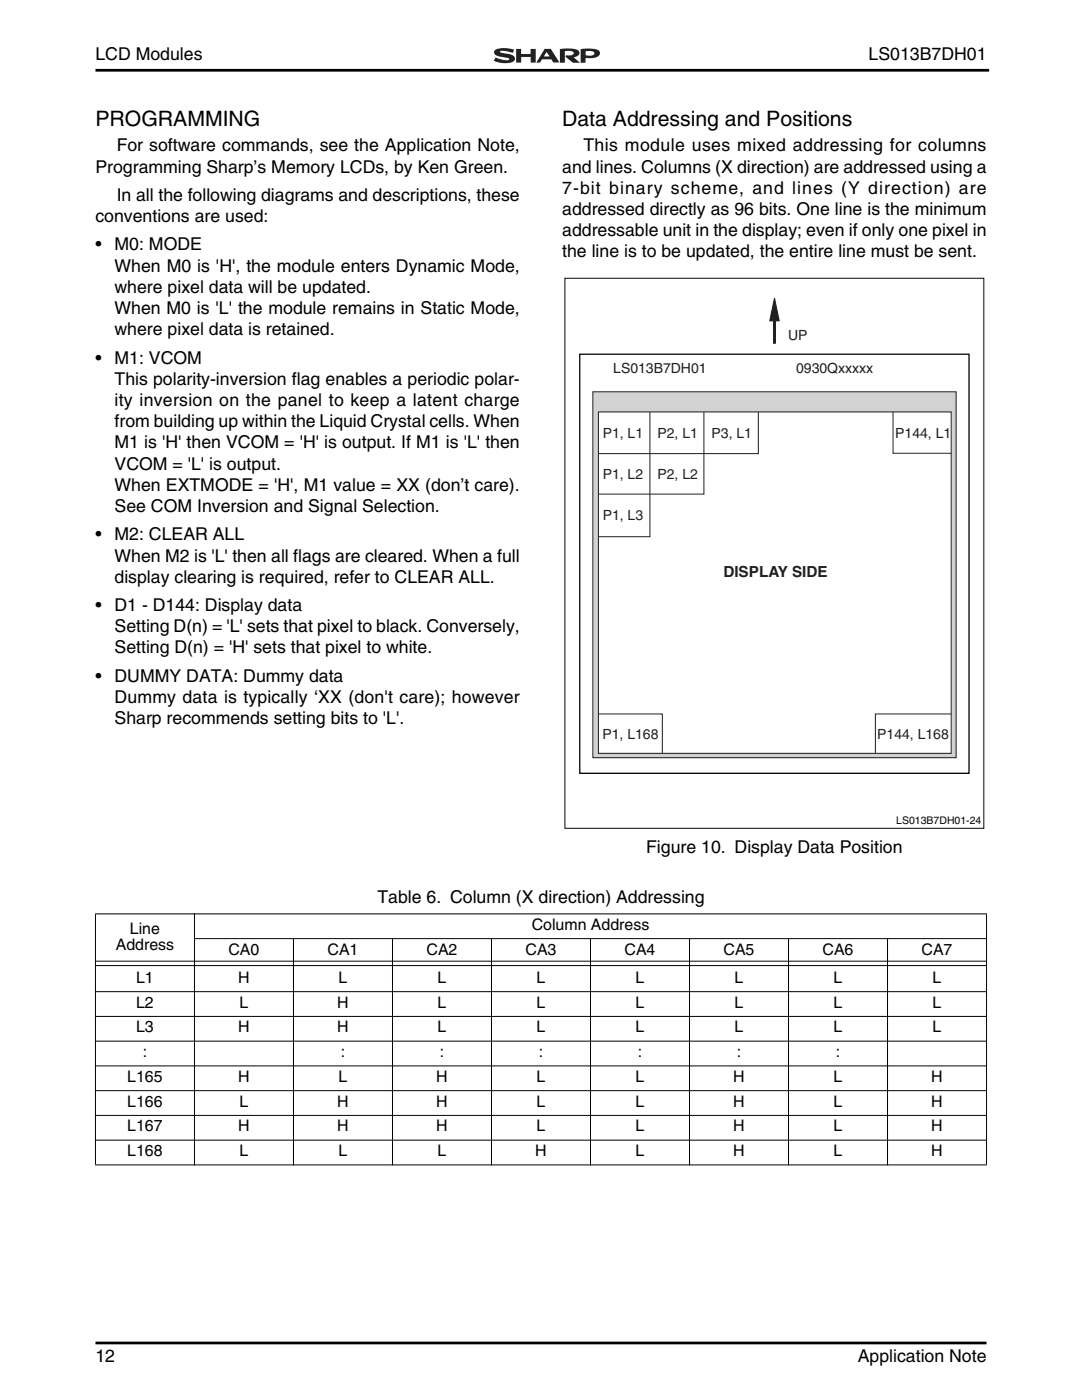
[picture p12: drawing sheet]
<svg xmlns="http://www.w3.org/2000/svg" width="216mm" height="279mm" viewBox="0 0 216 279" stroke-linecap="round" stroke-linejoin="round" font-family="sans-serif">
<defs><g id="words">
<g font-size="4.2">
<text x="19" y="25">PROGRAMMING</text>
<text x="112.2" y="25">Data Addressing and Positions</text>
</g>
<g font-size="3.5">
<text x="19" y="11.9">LCD Modules</text>
<text x="173.3" y="11.9">LS013B7DH01</text>
<text x="19" y="34.5">Programming Sharp’s Memory LCDs, by Ken Green.</text>
<text x="23.3" y="30.2">For software commands, see the Application Note,</text>
<text x="112.2" y="34.5">and lines. Columns (X direction) are addressed using a</text>
<text x="116.4" y="30.2">This module uses mixed addressing for columns</text>
<text x="23.3" y="40.1">In all the following diagrams and descriptions, these</text>
<text x="112.2" y="38.7">7-bit binary scheme, and lines (Y direction) are</text>
<text x="19" y="44.3">conventions are used:</text>
<text x="112.2" y="42.9">addressed directly as 96 bits. One line is the minimum</text>
<text x="112.2" y="47.2">addressable unit in the display; even if only one pixel in</text>
<text x="19" y="50">•</text>
<text x="22.9" y="50">M0: MODE</text>
<text x="112.2" y="51.4">the line is to be updated, the entire line must be sent.</text>
<text x="22.9" y="54.2">When M0 is 'H', the module enters Dynamic Mode,</text>
<text x="22.9" y="58.4">where pixel data will be updated.</text>
<text x="22.9" y="62.7">When M0 is 'L' the module remains in Static Mode,</text>
<text x="22.9" y="66.9">where pixel data is retained.</text>
<text x="19" y="72.6">•</text>
<text x="22.9" y="72.6">M1: VCOM</text>
<text x="22.9" y="76.8">This polarity-inversion flag enables a periodic polar-</text>
<text x="22.9" y="81">ity inversion on the panel to keep a latent charge</text>
<text x="22.9" y="85.3">from building up within the Liquid Crystal cells. When</text>
<text x="22.9" y="89.5">M1 is 'H' then VCOM = 'H' is output. If M1 is 'L' then</text>
<text x="22.9" y="93.7">VCOM = 'L' is output.</text>
<text x="22.9" y="98">When EXTMODE = 'H', M1 value = XX (don’t care).</text>
<text x="19" y="107.8">•</text>
<text x="22.9" y="102.2">See COM Inversion and Signal Selection.</text>
<text x="22.9" y="107.8">M2: CLEAR ALL</text>
<text x="22.9" y="112.1">When M2 is 'L' then all flags are cleared. When a full</text>
<text x="22.9" y="116.3">display clearing is required, refer to CLEAR ALL.</text>
<text x="19" y="121.9">•</text>
<text x="22.9" y="121.9">D1 - D144: Display data</text>
<text x="22.9" y="126.2">Setting D(n) = 'L' sets that pixel to black. Conversely,</text>
<text x="22.9" y="130.4">Setting D(n) = 'H' sets that pixel to white.</text>
<text x="19" y="136.1">•</text>
<text x="22.9" y="136.1">DUMMY DATA: Dummy data</text>
<text x="22.9" y="140.3">Dummy data is typically ‘XX (don't care); however</text>
<text x="22.9" y="144.5">Sharp recommends setting bits to 'L'.</text>
<text x="128.9" y="170.3">Figure 10. Display Data Position</text>
<text x="75.3" y="180.2">Table 6. Column (X direction) Addressing</text>
<text x="19" y="271.9">12</text>
<text x="171.2" y="271.9">Application Note</text>
</g>
<g font-size="3.2">
<text x="106.1" y="185.6">Column Address</text>
<text x="23.1" y="189.6">Address</text>
<text x="25.9" y="186.4">Line</text>
<text x="45.6" y="190.5">CA0</text>
<text x="65.4" y="190.5">CA1</text>
<text x="85.1" y="190.5">CA2</text>
<text x="104.9" y="190.5">CA3</text>
<text x="124.6" y="190.5">CA4</text>
<text x="144.4" y="190.5">CA5</text>
<text x="164.1" y="190.5">CA6</text>
<text x="183.9" y="190.5">CA7</text>
<text x="27.2" y="196.1">L1</text>
<text x="47.5" y="196.1">H</text>
<text x="67.6" y="196.1">L</text>
<text x="87.3" y="196.1">L</text>
<text x="107.1" y="196.1">L</text>
<text x="126.8" y="196.1">L</text>
<text x="146.6" y="196.1">L</text>
<text x="166.3" y="196.1">L</text>
<text x="186.1" y="196.1">L</text>
<text x="27.2" y="201.1">L2</text>
<text x="47.8" y="201.1">L</text>
<text x="67.3" y="201.1">H</text>
<text x="87.3" y="201.1">L</text>
<text x="107.1" y="201.1">L</text>
<text x="126.8" y="201.1">L</text>
<text x="146.6" y="201.1">L</text>
<text x="166.3" y="201.1">L</text>
<text x="186.1" y="201.1">L</text>
<text x="27.2" y="206">L3</text>
<text x="47.5" y="206">H</text>
<text x="67.3" y="206">H</text>
<text x="87.3" y="206">L</text>
<text x="107.1" y="206">L</text>
<text x="126.8" y="206">L</text>
<text x="146.6" y="206">L</text>
<text x="166.3" y="206">L</text>
<text x="186.1" y="206">L</text>
<text x="25.4" y="215.9">L165</text>
<text x="28.5" y="211">:</text>
<text x="47.5" y="215.9">H</text>
<text x="67.6" y="215.9">L</text>
<text x="68" y="211">:</text>
<text x="87" y="215.9">H</text>
<text x="87.8" y="211">:</text>
<text x="107.1" y="215.9">L</text>
<text x="107.5" y="211">:</text>
<text x="126.8" y="215.9">L</text>
<text x="127.3" y="211">:</text>
<text x="146.3" y="215.9">H</text>
<text x="147" y="211">:</text>
<text x="166.3" y="215.9">L</text>
<text x="166.8" y="211">:</text>
<text x="185.8" y="215.9">H</text>
<text x="25.4" y="220.8">L166</text>
<text x="47.8" y="220.8">L</text>
<text x="67.3" y="220.8">H</text>
<text x="87" y="220.8">H</text>
<text x="107.1" y="220.8">L</text>
<text x="126.8" y="220.8">L</text>
<text x="146.3" y="220.8">H</text>
<text x="166.3" y="220.8">L</text>
<text x="185.8" y="220.8">H</text>
<text x="25.4" y="225.8">L167</text>
<text x="47.5" y="225.8">H</text>
<text x="67.3" y="225.8">H</text>
<text x="87" y="225.8">H</text>
<text x="107.1" y="225.8">L</text>
<text x="126.8" y="225.8">L</text>
<text x="146.3" y="225.8">H</text>
<text x="166.3" y="225.8">L</text>
<text x="185.8" y="225.8">H</text>
<text x="25.4" y="230.7">L168</text>
<text x="47.8" y="230.7">L</text>
<text x="67.6" y="230.7">L</text>
<text x="87.3" y="230.7">L</text>
<text x="106.8" y="230.7">H</text>
<text x="126.8" y="230.7">L</text>
<text x="146.3" y="230.7">H</text>
<text x="166.3" y="230.7">L</text>
<text x="185.8" y="230.7">H</text>
</g>
<text font-size="3" fill="#231f20" x="144.3" y="115.2">DISPLAY SIDE</text>
<g font-size="2.8" fill="#231f20">
<text x="157.3" y="67.8">UP</text>
<text x="122.4" y="74.5">LS013B7DH01</text>
<text x="158.9" y="74.5">0930Qxxxxx</text>
<text x="120.3" y="87.3">P1, L1</text>
<text x="131.2" y="87.3">P2, L1</text>
<text x="142" y="87.3">P3, L1</text>
<text x="178.6" y="87.3">P144, L1</text>
<text x="120.3" y="95.6">P1, L2</text>
<text x="131.2" y="95.6">P2, L2</text>
<text x="120.3" y="103.8">P1, L3</text>
<text x="120.2" y="147.5">P1, L168</text>
<text x="175" y="147.5">P144, L168</text>
</g>
<text font-size="2.1" fill="#050504" x="178.8" y="164.5">LS013B7DH01-24</text>
</g></defs>
<g fill="#231f20">
<path d="M115.9 9.8h.2a6.2 6.2 0 0 1 3.5 .4 .8 .8 0 0 1-.5 1.2l-.9 .2h-1.3l-.1 .9h-.9z" fill-rule="evenodd"/>
<path d="M111.7 9.8l1.9-.1a1.89 1.89 0 0 1 2 .7 1.03 1.03 0 0 1-1.1 1.1l1.2 1h-1.4l-1.5-1.2 .2-.3 .3 .1a.86 .86 0 0 0 1.2-.6 1.83 1.83 0 0 0-1.8-.3v2.3h-1z" fill-rule="evenodd"/>
<path d="M98.8 10a5.2 5.2 0 0 1 3.8-.1l-.3 .7-1.7-.4-.6-.1-.2 .2 .1 .2 .7 .1a2.39 2.39 0 0 1 2.1 .8 .82 .82 0 0 1-.9 1.1l-1.7 .1-1.6-.4 .4-.7a3.4 3.4 0 0 0 2.7 .4l-.1-.3-.7-.1a2.64 2.64 0 0 1-2.1-.7l-.1-.4z" fill-rule="evenodd"/>
<path d="M108.7 9.7h1.2l1.7 2.8h-1.2l-.4-.7h-1.9l-.4 .7h-.7z" fill-rule="evenodd"/>
<path d="M103 9.8h1v1h1.9v-1h1v2.7h-1v-1.1h-1.9v1.1h-1z" fill-rule="evenodd"/>
</g>
<g fill="#fff">
<path d="M116.9 10.2h.9a.52 .52 0 0 1 .6 .1 .52 .52 0 0 1 .1 .6l-.7 .2-.9-.1z" fill-rule="evenodd"/>
<path d="M109.1 10.4l.6 .9h-1.2z" fill-rule="evenodd"/>
</g>
<path d="M19.1 14h178.3M19.1 268h177.7" fill="none" stroke="#000" stroke-width=".54"/>
<path d="M118.8 78.7h71.5v72.1h-71.5z" fill="none" stroke="#d1d2d4" stroke-width="1" stroke-linecap="butt"/>
<path d="M190.4 82v69.1" fill="none" stroke="#d1d2d4" stroke-width=".35"/>
<path d="M129.7 82v25.1h-10.3M140.5 82v16.6h-21.1M151.3 82.1v8.4h-31.9M178.2 82v8.5h11.6M119.4 142.5h12.8v7.8M189.8 142.5h-15.1v7.8" fill="none" stroke="#231f20" stroke-width=".2"/>
<path d="M112.7 55.5h83.6v109.8h-83.6z" fill="none" stroke="#050504" stroke-width=".2"/>
<path d="M118.9 79h71.6v3.2h-71.6z" fill="#d1d2d4"/>
<path d="M115.7 70.7h77.7v83.6h-77.7z" fill="none" stroke="#050504" stroke-width=".26"/>
<path d="M154.5 59.5l1 4.5h-.8v4.5h-.4v-4.5h-.7z" fill="#231f20"/>
<path d="M154.5 59.5l1 4.5h-.8v4.5h-.4v-4.5h-.7zM118.3 78.2h72.5v73h-72.5zM119.4 82.2h70.4v68.1h-70.4z" fill="none" stroke="#231f20" stroke-width=".2"/>
<g fill="#000" stroke="#000" stroke-width=".2">
<path d="M19.1 191.8h177.7zM19.1 192.7h177.7zM19 182.4h177.9zM38.7 187.3h158.2zM19 197.9h177.9zM19 202.8h177.9zM19 207.8h177.9zM19 212.7h177.9zM19 217.7h177.9zM19 182.5v49.9zM38.8 182.3v50.3zM58.6 187.2v45.4z"/>
<path d="M78.3 187.2v45.4zM98.1 187.2v45.4zM117.8 187.2v45.4zM137.6 187.2v45.4zM157.3 187.2v45.4zM177.1 187.2v45.4zM196.8 182.5v49.9zM19 222.6h177.9zM19 227.5h177.9zM19 232.5h177.9z"/>
</g>
<use href="#words"/>
</svg>
